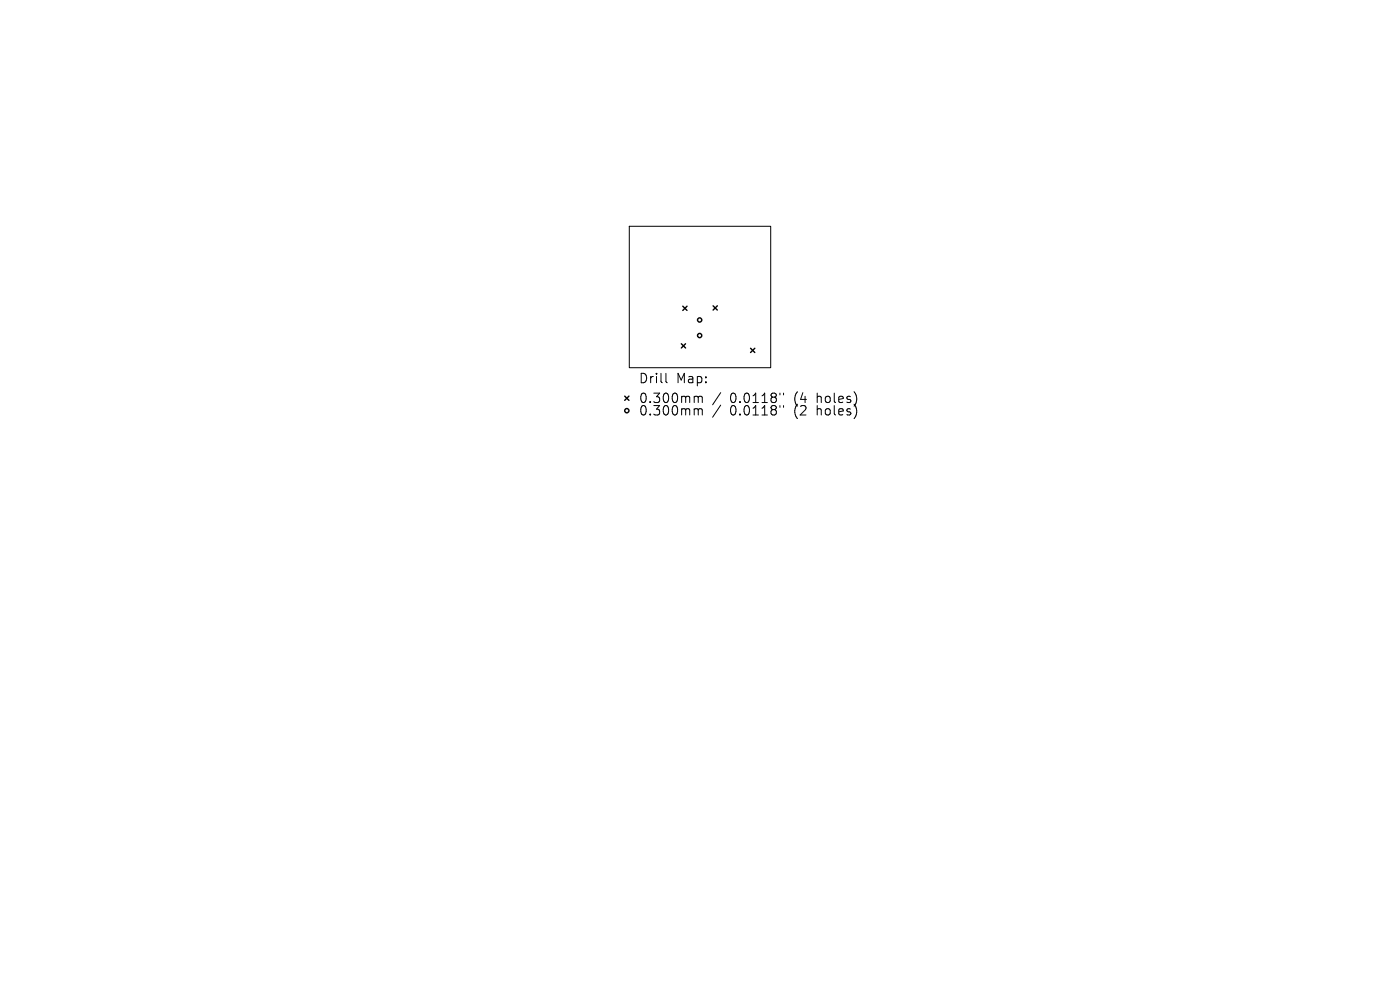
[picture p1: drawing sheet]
<svg xmlns="http://www.w3.org/2000/svg" width="297mm" height="210mm" viewBox="0 0 297 210" stroke-linecap="round" stroke-linejoin="round" font-family="sans-serif">
<defs><g id="words">
<g font-size="2.8">
<text x="135.4" y="81.6">Drill</text>
<text x="143.4" y="81.6">Map:</text>
<text x="135.4" y="85.8">0.300mm</text>
<text x="135.4" y="88.4">0.300mm</text>
<text x="154.9" y="85.8">0.0118&quot;</text>
<text x="154.9" y="88.4">0.0118&quot;</text>
<text x="168.6" y="85.8">(4</text>
<text x="168.6" y="88.4">(2</text>
<text x="173.6" y="85.8">holes)</text>
<text x="173.6" y="88.4">holes)</text>
</g>
</g></defs>
<g fill="none" stroke="#000" stroke-width=".21">
<path d="M133.5 48h30v30h-30zM141.3 79.2v1.7l.3 .3M147.6 84.1h.2l.3 .2M147.6 86.7l.4 .1 .1 .2M148.1 84.3l.3-.2 .5 .1 .1 1.2M148.1 84.3v1.1M148.1 87v1M148.1 87l.3-.3 .5 .1 .1 1.2M152.9 83.3l-1.7 2.6M152.9 85.9l-1.7 2.6M165.5 83.4v.4M165.5 86v.4"/>
<path d="M166.2 83.4v.4M166.2 86v.4"/>
</g>
<g fill="none" stroke="#000" stroke-width=".3">
<path d="M144.5 72.9l.9 .9M144.8 65l.9 .9M145.4 72.9l-.9 .9M145.7 65l-.9 .9M151.3 64.9l.9 .9M152.2 64.9l-.9 .9M159.2 73.9l.9 .9M160.1 73.9l-.9 .9M132.5 84l.9 .9M133.4 84l-.9 .9"/>
<circle cx="148.4" cy="67.9" r=".45"/>
<circle cx="148.4" cy="71.2" r=".45"/>
<circle cx="133" cy="87.1" r=".45"/>
</g>
<use href="#words"/>
</svg>
